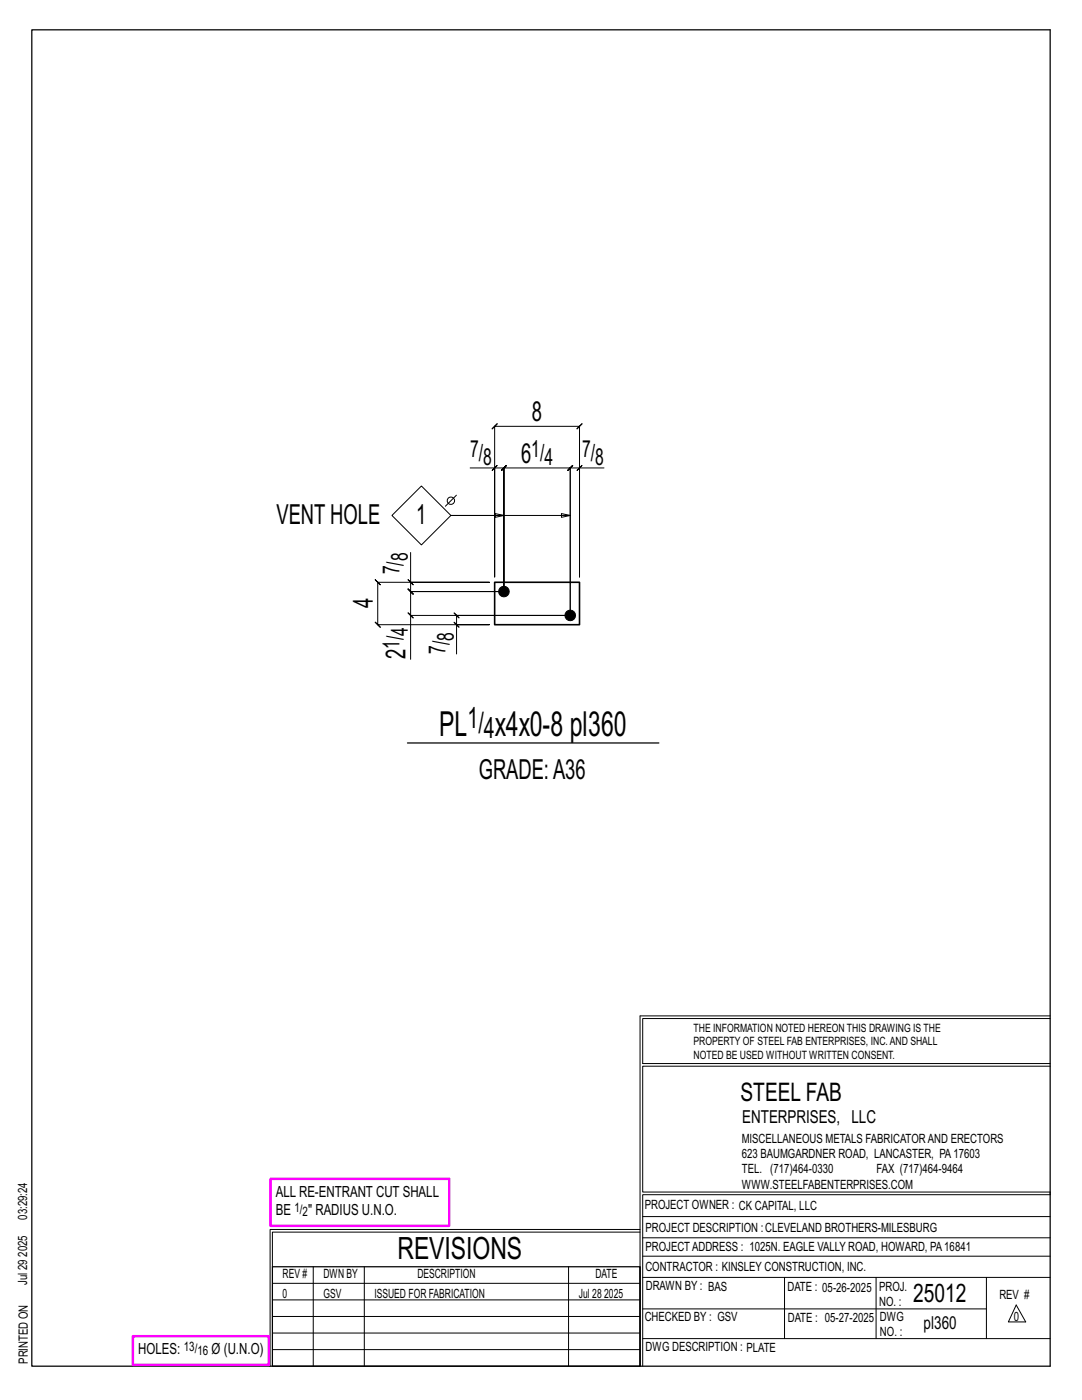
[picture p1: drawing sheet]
<svg xmlns="http://www.w3.org/2000/svg" width="216mm" height="279mm" viewBox="0 0 216 279" stroke-linecap="round" stroke-linejoin="round" font-family="sans-serif">
<defs><g id="words">
<g font-size="6.9">
<text x="87.6" y="146.8">PL</text>
<text x="98.7" y="146.8">x4x0-8 pl360</text>
</g>
<text font-size="6.1" x="79.3" y="251.3">REVISIONS</text>
<g font-size="5.9">
<text x="93.3" y="145.3">1/</text>
<text x="96.6" y="147.3">4</text>
</g>
<g font-size="5.5">
<text x="106.1" y="84.1">8</text>
<text x="104" y="92.4">6</text>
<text x="55.2" y="104.6">VENT HOLE</text>
<text x="83.1" y="104.6">1</text>
<text x="74.4" y="121.4" transform="rotate(-90 74.4 121.4)">4</text>
<text x="80.9" y="131.6" transform="rotate(-90 80.9 131.6)">2</text>
<text x="95.5" y="155.5">GRADE:A36</text>
</g>
<g font-size="5.1">
<text x="147.8" y="219.8">STEEL FAB</text>
<text x="182.2" y="259.9">25012</text>
</g>
<g font-size="4.7">
<text x="93.8" y="91.2">7/</text>
<text x="96.4" y="92.8">8</text>
<text x="106" y="91.2">1/</text>
<text x="108.6" y="92.8">4</text>
<text x="116.2" y="91.2">7/</text>
<text x="118.8" y="92.8">8</text>
<text x="81.4" y="112" transform="rotate(-90 81.4 112)">8</text>
<text x="79.7" y="114.6" transform="rotate(-90 79.7 114.6)">7/</text>
<text x="79.7" y="129.5" transform="rotate(-90 79.7 129.5)">1/</text>
<text x="81.4" y="126.9" transform="rotate(-90 81.4 126.9)">4</text>
<text x="88.9" y="130.5" transform="rotate(-90 88.9 130.5)">7/</text>
<text x="90.5" y="127.9" transform="rotate(-90 90.5 127.9)">8</text>
</g>
<g font-size="3.6">
<text x="148.1" y="224.1">ENTERPRISES, LLC</text>
<text x="184.3" y="265.2">pl360</text>
</g>
<g font-size="3.1">
<text x="55" y="238.9">ALL RE-ENTRANT CUT SHALL</text>
<text x="55" y="242.5">BE</text>
<text x="61.5" y="242.5">&quot; RADIUS U.N.O.</text>
<text x="27.6" y="270.2">HOLES:</text>
<text x="42.2" y="270.2">Ø (U.N.O)</text>
</g>
<g font-size="2.6">
<text x="58.8" y="241.8">1/</text>
<text x="60.4" y="242.7">2</text>
<text x="36.7" y="269.6">13/</text>
<text x="39.4" y="270.5">16</text>
</g>
<g font-size="2.5">
<text x="148" y="231.2">623 BAUMGARDNER ROAD, LANCASTER, PA17603</text>
<text x="148" y="228.1">MISCELLANEOUS METALS FABRICATORAND ERECTORS</text>
<text x="148" y="237.2">WWW.STEELFABENTERPRISES.COM</text>
<text x="148" y="234.2">TEL. (717)464-0330</text>
<text x="174.9" y="234.2">FAX (717)464-9464</text>
<text x="5.4" y="243.4" transform="rotate(-90 5.4 243.4)">03:29:24</text>
<text x="128.7" y="241.3">PROJECT OWNER : CK CAPITAL, LLC</text>
<text x="128.8" y="246">PROJECT DESCRIPTION :CLEVELAND BROTHERS-MILESBURG</text>
<text x="5.4" y="250.8" transform="rotate(-90 5.4 250.8)">2025</text>
<text x="128.8" y="249.7">PROJECTADDRESS : 1025N. EAGLE VALLY ROAD, HOWARD, PA16841</text>
<text x="5.4" y="256.5" transform="rotate(-90 5.4 256.5)">Jul 29</text>
<text x="56.4" y="255">REV #</text>
<text x="64.5" y="255">DWN BY</text>
<text x="83.3" y="255">DESCRIPTION</text>
<text x="118.8" y="255">DATE</text>
<text x="128.8" y="253.7">CONTRACTOR : KINSLEY CONSTRUCTION, INC.</text>
<text x="128.9" y="257.5">DRAWN BY : BAS</text>
<text x="157.1" y="257.6">DATE : 05-26-2025</text>
<text x="175.4" y="257.7">PROJ.</text>
<text x="56.4" y="259">0</text>
<text x="64.5" y="259">GSV</text>
<text x="74.7" y="259">ISSUED FOR FABRICATION</text>
<text x="115.5" y="259">Jul 28</text>
<text x="120.6" y="259">2025</text>
<text x="128.6" y="263.7">CHECKED BY : GSV</text>
<text x="157.2" y="263.7">DATE : 05-27-2025</text>
<text x="175.4" y="260.7">NO. :</text>
<text x="175.6" y="263.7">DWG</text>
<text x="199.4" y="259.2">REV #</text>
<text x="202.3" y="263.7">0</text>
<text x="128.8" y="269.7">DWG DESCRIPTION : PLATE</text>
<text x="175.6" y="266.7">NO. :</text>
<text x="5.5" y="272.2" transform="rotate(-90 5.5 272.2)">PRINTED ON</text>
</g>
<g font-size="2.3">
<text x="138.4" y="208.6">PROPERTY OF STEEL FAB ENTERPRISES, INC.AND SHALL</text>
<text x="138.4" y="205.9">THE INFORMATION NOTED HEREON THIS DRAWING IS THE</text>
<text x="138.4" y="211.3">NOTED BE USED WITHOUT WRITTEN CONSENT.</text>
</g>
</g></defs>
<g fill="none" stroke="#000" stroke-width=".2">
<path d="M91.1 98.8l-2.2 2.2M93.8 93.4h4.9v21.7v-30l-.5 .5 1-1-.5 .5h16.9l-.5 .5 1-1-.5 .5v30v-21.7h4.9M98.7 93.4h1.9l-.5 .5 1-1-.5 .5v24.7v-24.7l-.5 .5 1-1-.5 .5h13.2l-.5 .5 1-1-.5 .5v29.4v-29.4l-.5 .5 1-1-.5 .5h1.8M99.2 92.9l-1 1zM116.1 92.9l-1 1zM78.2 102.9l5.9-5.9 5.9 5.9-5.9 5.9zM81.4 115.7l1 1zM81.9 110.3v5.9h15.7h-22.2l-.5-.5 1 1-.5-.5v8.5l-.5-.5 1 1-.5-.5h22.2h-6.5v5.8M81.9 116.2v1.9l-.5-.5 1 1-.5-.5h18.7h-18.7l-.5-.5 1 1-.5-.5v4.7M100.6 102.9l-1.8-.4v.7l1.8-.3h-10.6h23.8l-1.8 .3v-.7l1.8 .4M81.4 122.3l1 1zM90.6 124.2l1 1z"/>
<path d="M91.1 124.7v-1.9l.5 .5-1-1 .5 .5h22.7h-31.9v8.8M127.7 202.7v70M127.7 202.7h81.8M209.5 203.3h-81.3v9h81.3M209.5 212.8h-81.3v25.1h81.3v.5h-81.3v34.3M54.4 259.4h73.3M54.4 256.1h73.3M62.5 252.8v19.9M72.7 252.8v19.9M113.4 252.8v19.9M127.7 245.4h-73.8v27.3M127.7 245.9h-73.3v6.9"/>
<path d="M128.2 242.8h81.3M128.2 254.9h81.3M128.2 250.7h81.3M128.2 247h81.3M156.5 254.9v12.2M174.8 254.9v12.2M196.8 254.9v12.2M54.4 269.3h73.3M54.4 266h73.3M54.4 262.7h73.3M128.2 261.2h68.6M128.2 267.1h81.3"/>
<path d="M202.8 260.4l1.9 3.4h-3.5z"/>
<circle cx="90" cy="99.9" r=".74"/>
</g>
<path d="M6.3 6h203.2v266.7h-203.2zM81.3 148.3h50.2M54.4 252.8h73.3v19.9h-73.3z" fill="none" stroke="#000" stroke-width=".25"/>
<path d="M54 235.3h35.6v9.3h-35.6zM26.5 266.7h27.1v5.7h-27.1z" fill="none" stroke="#f0f" stroke-width=".5"/>
<g fill="#000" stroke="#000" stroke-width=".2">
<circle cx="100.6" cy="118.1" r="1.06"/>
<circle cx="113.8" cy="122.8" r="1.06"/>
</g>
<path d="M98.7 116.2h16.9v8.5h-16.9z" fill="none" stroke="#000" stroke-width=".32"/>
<use href="#words"/>
</svg>
